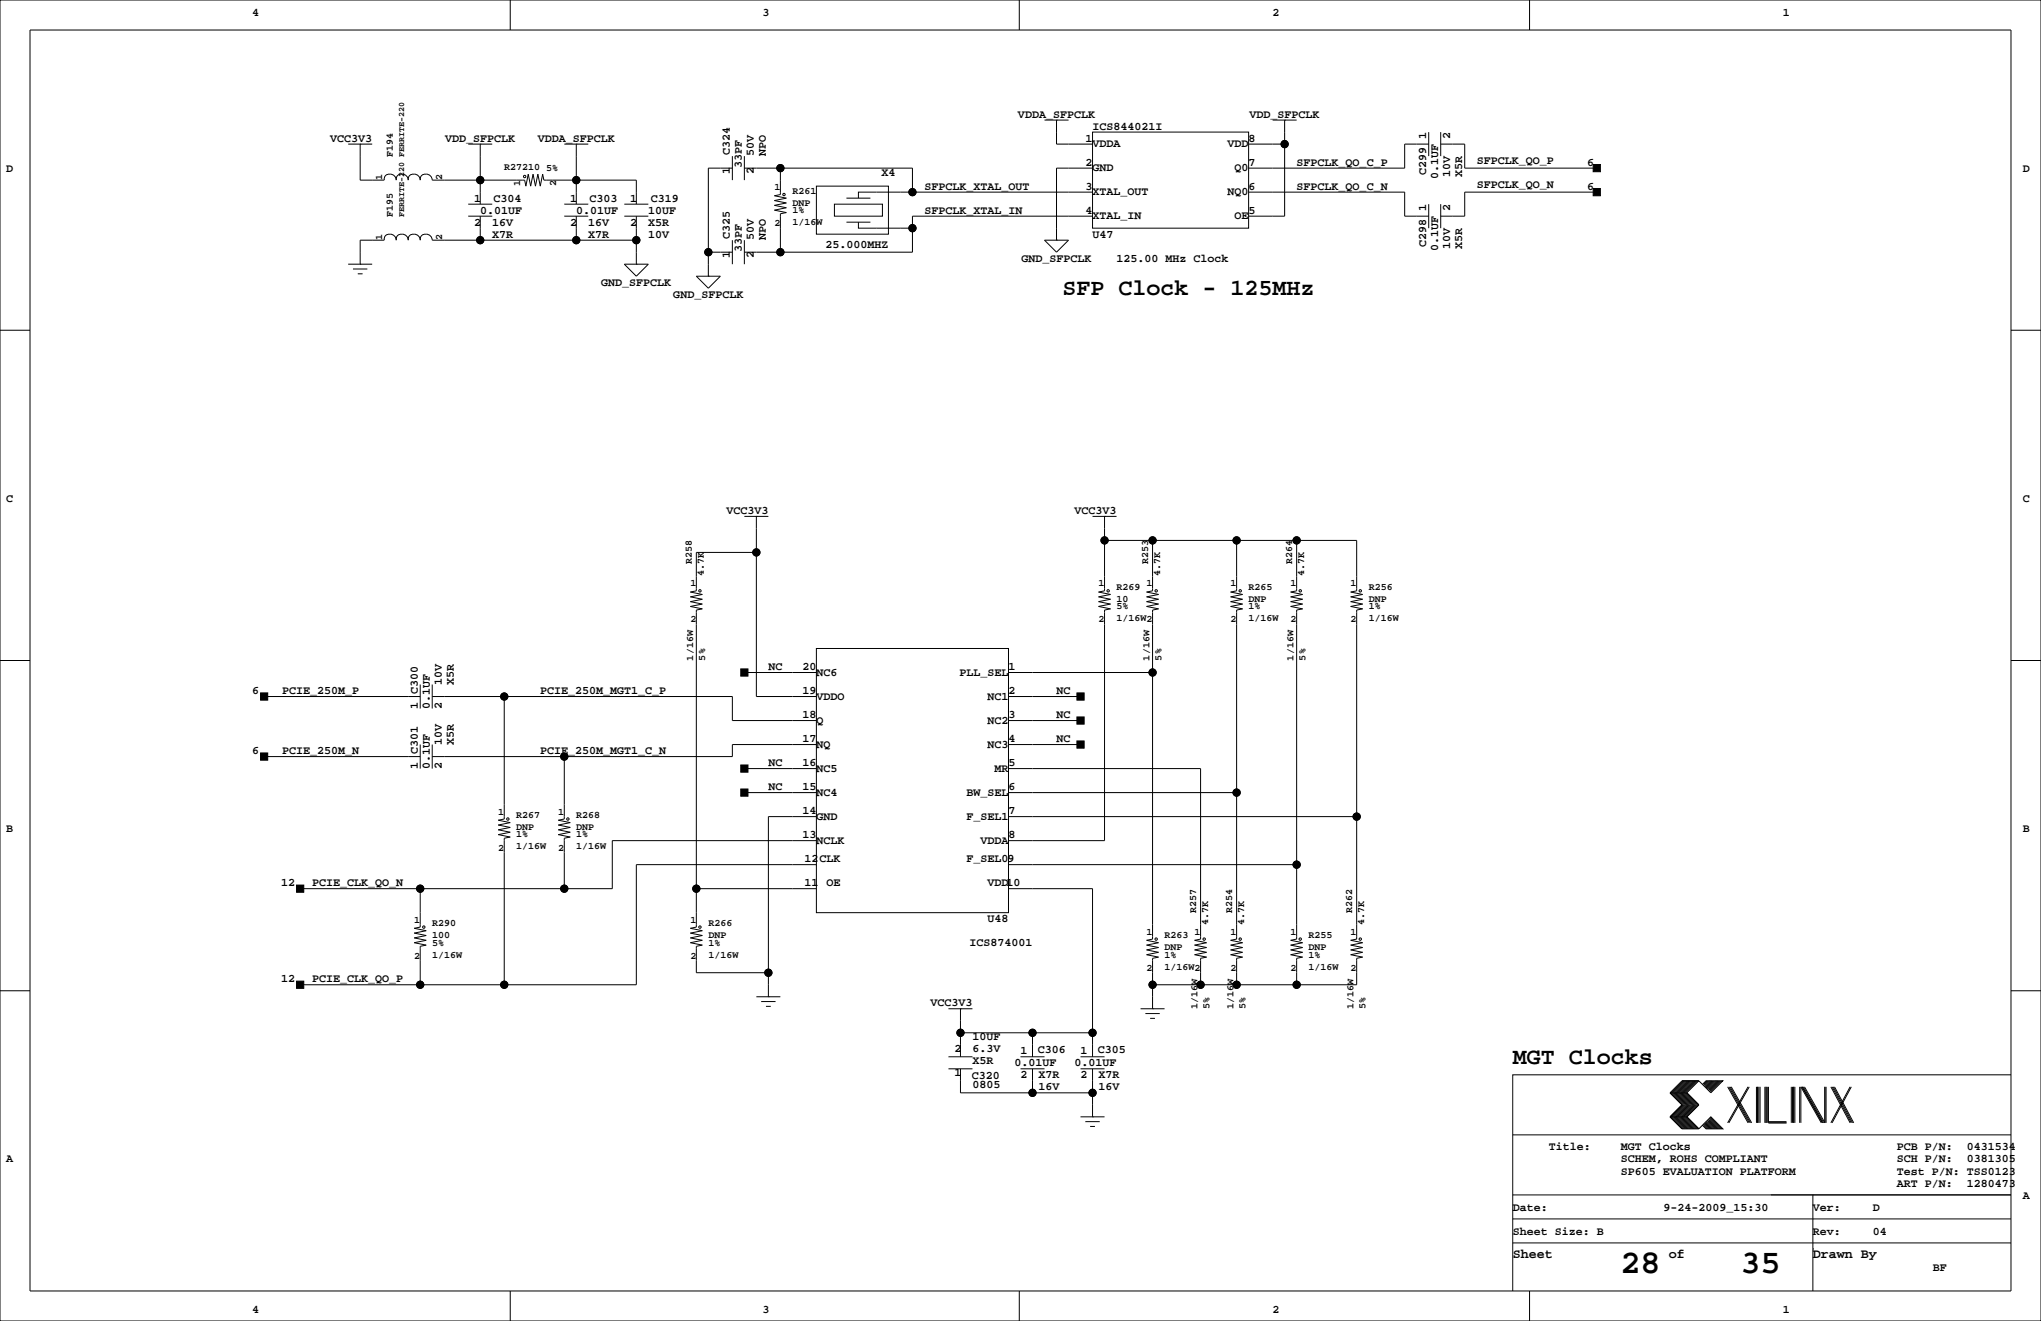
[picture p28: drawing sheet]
<svg xmlns="http://www.w3.org/2000/svg" width="432mm" height="279mm" viewBox="0 0 432 279" stroke-linecap="round" stroke-linejoin="round" font-family="sans-serif">
<defs><g id="words">
<g font-size="7.1">
<text x="342.8" y="269.3">28</text>
<text x="368.2" y="269.3">35</text>
</g>
<g font-size="4.9">
<text x="224.8" y="62.5">SFP Clock - 125MHz</text>
<text x="320" y="225.1">MGT Clocks</text>
</g>
<g font-size="2.8">
<text x="320" y="266.1">Sheet</text>
<text x="353.1" y="266.1">of</text>
<text x="383.5" y="266.1">Drawn By</text>
</g>
<g font-size="2.5">
<text x="53.3" y="3.3">4</text>
<text x="161.3" y="3.3">3</text>
<text x="269.2" y="3.3">2</text>
<text x="377.2" y="3.3">1</text>
<text x="69.8" y="30">VCC3V3</text>
<text x="94.2" y="30">VDD_SFPCLK</text>
<text x="113.8" y="30">VDDA_SFPCLK</text>
<text x="215.4" y="24.9">VDDA_SFPCLK</text>
<text x="229.7" y="30">1</text>
<text x="231.1" y="27.4">ICS844021I</text>
<text x="264.2" y="30">8</text>
<text x="264.4" y="24.9">VDD_SFPCLK</text>
<text x="301.8" y="29.4" transform="rotate(-90 301.8 29.4)">1</text>
<text x="306.8" y="29.4" transform="rotate(-90 306.8 29.4)">2</text>
<text x="154.4" y="32.8" transform="rotate(-90 154.4 32.8)">C324</text>
<text x="157" y="35.6" transform="rotate(-90 157 35.6)">33PF</text>
<text x="159.5" y="33" transform="rotate(-90 159.5 33)">50V</text>
<text x="162.1" y="33" transform="rotate(-90 162.1 33)">NPO</text>
<text x="229.7" y="35.1">2</text>
<text x="231.1" y="31.2">VDDA</text>
<text x="259.7" y="31.2">VDD</text>
<text x="264.2" y="35.1">7</text>
<text x="274.3" y="35.1">SFPCLK_QO_C_P</text>
<text x="312.4" y="34.6">SFPCLK_QO_P</text>
<text x="335.8" y="35.1">6</text>
<text x="1.3" y="36.3">D</text>
<text x="154.4" y="36.8" transform="rotate(-90 154.4 36.8)">1</text>
<text x="159.5" y="36.8" transform="rotate(-90 159.5 36.8)">2</text>
<text x="186.5" y="37.2">X4</text>
<text x="195.6" y="40.1">SFPCLK_XTAL_OUT</text>
<text x="229.7" y="40.1">3</text>
<text x="231.1" y="36.3">GND</text>
<text x="231.1" y="41.3">XTAL_OUT</text>
<text x="259.7" y="41.3">NQ0</text>
<text x="261.2" y="36.3">Q0</text>
<text x="264.2" y="40.1">6</text>
<text x="274.3" y="40.1">SFPCLK_QO_C_N</text>
<text x="301.8" y="36.9" transform="rotate(-90 301.8 36.9)">C299</text>
<text x="304.3" y="37.9" transform="rotate(-90 304.3 37.9)">0.1UF</text>
<text x="306.8" y="37.5" transform="rotate(-90 306.8 37.5)">10V</text>
<text x="309.4" y="37.5" transform="rotate(-90 309.4 37.5)">X5R</text>
<text x="312.4" y="39.7">SFPCLK_QO_N</text>
<text x="335.8" y="40.1">6</text>
<text x="428" y="36.3">D</text>
<text x="100.3" y="47.8">2</text>
<text x="100.3" y="42.7">1</text>
<text x="101.6" y="45.2">0.01UF</text>
<text x="104.1" y="47.8">16V</text>
<text x="104.4" y="42.7">C304</text>
<text x="120.6" y="47.8">2</text>
<text x="120.6" y="42.7">1</text>
<text x="121.9" y="45.2">0.01UF</text>
<text x="124.5" y="47.8">16V</text>
<text x="124.7" y="42.7">C303</text>
<text x="133.3" y="47.8">2</text>
<text x="133.3" y="42.7">1</text>
<text x="137.2" y="47.8">X5R</text>
<text x="137.2" y="45.2">10UF</text>
<text x="137.7" y="42.7">C319</text>
<text x="195.6" y="45.2">SFPCLK_XTAL_IN</text>
<text x="229.7" y="45.2">4</text>
<text x="231.1" y="46.4">XTAL_IN</text>
<text x="261.2" y="46.4">OE</text>
<text x="264.2" y="45.2">5</text>
<text x="301.8" y="44.7" transform="rotate(-90 301.8 44.7)">1</text>
<text x="306.8" y="44.7" transform="rotate(-90 306.8 44.7)">2</text>
<text x="104.1" y="50.3">X7R</text>
<text x="124.5" y="50.3">X7R</text>
<text x="137.2" y="50.3">10V</text>
<text x="154.4" y="50.5" transform="rotate(-90 154.4 50.5)">C325</text>
<text x="157" y="53.3" transform="rotate(-90 157 53.3)">33PF</text>
<text x="159.5" y="50.8" transform="rotate(-90 159.5 50.8)">50V</text>
<text x="162.1" y="50.8" transform="rotate(-90 162.1 50.8)">NPO</text>
<text x="174.6" y="52.4">25.000MHZ</text>
<text x="231.1" y="50.3">U47</text>
<text x="301.8" y="52.2" transform="rotate(-90 301.8 52.2)">C298</text>
<text x="304.3" y="53.1" transform="rotate(-90 304.3 53.1)">0.1UF</text>
<text x="306.8" y="52.7" transform="rotate(-90 306.8 52.7)">10V</text>
<text x="309.4" y="52.7" transform="rotate(-90 309.4 52.7)">X5R</text>
<text x="154.4" y="54.6" transform="rotate(-90 154.4 54.6)">1</text>
<text x="159.5" y="54.6" transform="rotate(-90 159.5 54.6)">2</text>
<text x="216.1" y="55.4">GND_SFPCLK</text>
<text x="236.2" y="55.4">125.00 MHz Clock</text>
<text x="127.2" y="60.5">GND_SFPCLK</text>
<text x="142.5" y="63">GND_SFPCLK</text>
<text x="1.3" y="106.2">C</text>
<text x="428" y="106.2">C</text>
<text x="153.7" y="108.7">VCC3V3</text>
<text x="227.3" y="108.7">VCC3V3</text>
<text x="162.6" y="141.7">NC</text>
<text x="169.8" y="141.7">20</text>
<text x="172.7" y="142.9">NC6</text>
<text x="203" y="142.9">PLL_SEL</text>
<text x="213.4" y="141.7">1</text>
<text x="53.3" y="146.8">6</text>
<text x="59.7" y="146.8">PCIE_250M_P</text>
<text x="88.4" y="149.9" transform="rotate(-90 88.4 149.9)">1</text>
<text x="88.4" y="146.8" transform="rotate(-90 88.4 146.8)">C300</text>
<text x="90.9" y="149.9" transform="rotate(-90 90.9 149.9)">0.1UF</text>
<text x="93.5" y="149.9" transform="rotate(-90 93.5 149.9)">2</text>
<text x="93.5" y="144.8" transform="rotate(-90 93.5 144.8)">10V</text>
<text x="96" y="144.8" transform="rotate(-90 96 144.8)">X5R</text>
<text x="114.3" y="146.8">PCIE_250M_MGT1_C_P</text>
<text x="169.8" y="146.8">19</text>
<text x="172.7" y="148">VDDO</text>
<text x="208.9" y="148">NC1</text>
<text x="213.4" y="146.8">2</text>
<text x="223.5" y="146.8">NC</text>
<text x="169.8" y="151.9">18</text>
<text x="172.7" y="153.1">Q</text>
<text x="208.9" y="153.1">NC2</text>
<text x="213.4" y="151.9">3</text>
<text x="223.5" y="151.9">NC</text>
<text x="53.3" y="159.5">6</text>
<text x="59.7" y="159.5">PCIE_250M_N</text>
<text x="88.4" y="159.5" transform="rotate(-90 88.4 159.5)">C301</text>
<text x="93.5" y="157.5" transform="rotate(-90 93.5 157.5)">10V</text>
<text x="96" y="157.5" transform="rotate(-90 96 157.5)">X5R</text>
<text x="114.3" y="159.5">PCIE_250M_MGT1_C_N</text>
<text x="169.8" y="157">17</text>
<text x="172.7" y="158.2">NQ</text>
<text x="208.9" y="158.2">NC3</text>
<text x="213.4" y="157">4</text>
<text x="223.5" y="157">NC</text>
<text x="88.4" y="162.6" transform="rotate(-90 88.4 162.6)">1</text>
<text x="90.9" y="162.6" transform="rotate(-90 90.9 162.6)">0.1UF</text>
<text x="93.5" y="162.6" transform="rotate(-90 93.5 162.6)">2</text>
<text x="162.6" y="162.1">NC</text>
<text x="162.6" y="167.1">NC</text>
<text x="169.8" y="162.1">16</text>
<text x="169.8" y="167.1">15</text>
<text x="172.7" y="163.3">NC5</text>
<text x="210.4" y="163.3">MR</text>
<text x="213.4" y="167.1">6</text>
<text x="213.4" y="162.1">5</text>
<text x="169.8" y="172.2">14</text>
<text x="172.7" y="168.3">NC4</text>
<text x="172.7" y="173.4">GND</text>
<text x="204.5" y="168.3">BW_SEL</text>
<text x="204.5" y="173.4">F_SEL1</text>
<text x="213.4" y="172.2">7</text>
<text x="1.3" y="176">B</text>
<text x="169.8" y="177.3">13</text>
<text x="172.7" y="178.5">NCLK</text>
<text x="207.4" y="178.5">VDDA</text>
<text x="213.4" y="177.3">8</text>
<text x="428" y="176">B</text>
<text x="170.2" y="182.4">12</text>
<text x="173.4" y="182.4">CLK</text>
<text x="204.5" y="182.4">F_SEL09</text>
<text x="59.5" y="187.5">12</text>
<text x="66" y="187.5">PCIE_CLK_QO_N</text>
<text x="170.2" y="187.5">11</text>
<text x="174.8" y="187.5">OE</text>
<text x="208.9" y="187.5">VDD10</text>
<text x="208.9" y="195.1">U48</text>
<text x="205.1" y="200.2">ICS874001</text>
<text x="59.5" y="207.8">12</text>
<text x="66" y="207.8">PCIE_CLK_QO_P</text>
<text x="196.8" y="212.9">VCC3V3</text>
<text x="205.7" y="220.1">10UF</text>
<text x="201.9" y="222.6">2</text>
<text x="201.9" y="227.7">1</text>
<text x="205.7" y="222.6">6.3V</text>
<text x="205.7" y="225.1">X5R</text>
<text x="214.6" y="225.6">0.01UF</text>
<text x="215.9" y="223">1</text>
<text x="219.5" y="222.7">C306</text>
<text x="227.3" y="225.6">0.01UF</text>
<text x="228.6" y="223">1</text>
<text x="232.2" y="222.7">C305</text>
<text x="205.6" y="228.3">C320</text>
<text x="205.7" y="230.2">0805</text>
<text x="215.9" y="228.1">2</text>
<text x="219.7" y="228.1">X7R</text>
<text x="219.7" y="230.6">16V</text>
<text x="228.6" y="228.1">2</text>
<text x="232.4" y="230.6">16V</text>
<text x="232.4" y="228.1">X7R</text>
<text x="1.3" y="245.9">A</text>
<text x="327.7" y="243.3">Title:</text>
<text x="342.9" y="243.3">MGT Clocks</text>
<text x="342.9" y="245.9">SCHEM, ROHS COMPLIANT</text>
<text x="401.3" y="245.9">SCH P/N:</text>
<text x="401.3" y="243.3">PCB P/N:</text>
<text x="416.1" y="245.9">0381305</text>
<text x="416.1" y="243.3">0431534</text>
<text x="342.9" y="248.4">SP605 EVALUATION PLATFORM</text>
<text x="401.3" y="248.4">Test P/N: TSS0123</text>
<text x="401.3" y="251">ART P/N:</text>
<text x="416.1" y="251">1280473</text>
<text x="320" y="256">Date:</text>
<text x="351.9" y="256.2">9-24-2009_15:30</text>
<text x="383.5" y="256">Ver:</text>
<text x="396.2" y="256">D</text>
<text x="428" y="253.5">A</text>
<text x="320" y="261.1">Sheet Size: B</text>
<text x="383.5" y="261.1">Rev:</text>
<text x="396.2" y="261.1">04</text>
<text x="408.9" y="268.7">BF</text>
<text x="53.3" y="277.6">4</text>
<text x="161.3" y="277.6">3</text>
<text x="269.2" y="277.6">2</text>
<text x="377.2" y="277.6">1</text>
</g>
<g font-size="2.1">
<text x="83.1" y="33.3" transform="rotate(-90 83.1 33.3)">F194</text>
<text x="106.7" y="35.9">R27210</text>
<text x="80.8" y="38.1" transform="rotate(-90 80.8 38.1)">1</text>
<text x="93.5" y="38.1" transform="rotate(-90 93.5 38.1)">2</text>
<text x="110.1" y="39.4" transform="rotate(-90 110.1 39.4)">1</text>
<text x="115.6" y="36.2">5%</text>
<text x="117.7" y="39.4" transform="rotate(-90 117.7 39.4)">2</text>
<text x="163.8" y="40.2">1</text>
<text x="167.6" y="41">R261</text>
<text x="83.1" y="46" transform="rotate(-90 83.1 46)">F195</text>
<text x="163.8" y="47.8">2</text>
<text x="167.6" y="43.5">DNP</text>
<text x="167.6" y="47.6">1/16W</text>
<text x="167.6" y="45">1%</text>
<text x="80.8" y="50.8" transform="rotate(-90 80.8 50.8)">1</text>
<text x="93.5" y="50.8" transform="rotate(-90 93.5 50.8)">2</text>
<text x="146.4" y="119.4" transform="rotate(-90 146.4 119.4)">R258</text>
<text x="242.9" y="119.4" transform="rotate(-90 242.9 119.4)">R253</text>
<text x="273.4" y="119.4" transform="rotate(-90 273.4 119.4)">R264</text>
<text x="146" y="124">1</text>
<text x="148.9" y="121.9" transform="rotate(-90 148.9 121.9)">4.7K</text>
<text x="232.4" y="124">1</text>
<text x="236.2" y="124.8">R269</text>
<text x="242.6" y="124">1</text>
<text x="245.5" y="121.9" transform="rotate(-90 245.5 121.9)">4.7K</text>
<text x="260.3" y="124">1</text>
<text x="264.2" y="124.8">R265</text>
<text x="273.1" y="124">1</text>
<text x="275.9" y="121.9" transform="rotate(-90 275.9 121.9)">4.7K</text>
<text x="285.8" y="124">1</text>
<text x="289.6" y="124.8">R256</text>
<text x="146" y="131.6">2</text>
<text x="232.4" y="131.6">2</text>
<text x="236.2" y="127.3">10</text>
<text x="236.2" y="131.4">1/16W2</text>
<text x="236.2" y="128.9">5%</text>
<text x="260.3" y="131.6">2</text>
<text x="264.2" y="127.3">DNP</text>
<text x="264.2" y="131.4">1/16W</text>
<text x="264.2" y="128.9">1%</text>
<text x="273.1" y="131.6">2</text>
<text x="285.8" y="131.6">2</text>
<text x="289.6" y="127.3">DNP</text>
<text x="289.6" y="131.4">1/16W</text>
<text x="289.6" y="128.9">1%</text>
<text x="146.6" y="139.7" transform="rotate(-90 146.6 139.7)">1/16W</text>
<text x="149.2" y="139.7" transform="rotate(-90 149.2 139.7)">5%</text>
<text x="243.2" y="139.7" transform="rotate(-90 243.2 139.7)">1/16W</text>
<text x="245.7" y="139.7" transform="rotate(-90 245.7 139.7)">5%</text>
<text x="273.6" y="139.7" transform="rotate(-90 273.6 139.7)">1/16W</text>
<text x="276.2" y="139.7" transform="rotate(-90 276.2 139.7)">5%</text>
<text x="105.4" y="172.3">1</text>
<text x="109.2" y="173.1">R267</text>
<text x="118.1" y="172.3">1</text>
<text x="121.9" y="173.1">R268</text>
<text x="105.4" y="179.9">2</text>
<text x="109.2" y="175.6">DNP</text>
<text x="109.2" y="179.7">1/16W</text>
<text x="109.2" y="177.1">1%</text>
<text x="118.1" y="179.9">2</text>
<text x="121.9" y="177.1">1%</text>
<text x="121.9" y="179.7">1/16W</text>
<text x="121.9" y="175.6">DNP</text>
<text x="87.6" y="195.1">1</text>
<text x="91.4" y="195.9">R290</text>
<text x="146" y="195.1">1</text>
<text x="149.9" y="195.9">R266</text>
<text x="242.6" y="197.7">1</text>
<text x="252.7" y="197.7">1</text>
<text x="253.1" y="193" transform="rotate(-90 253.1 193)">R257</text>
<text x="255.6" y="195.6" transform="rotate(-90 255.6 195.6)">4.7K</text>
<text x="260.3" y="197.7">1</text>
<text x="260.7" y="193" transform="rotate(-90 260.7 193)">R254</text>
<text x="263.2" y="195.6" transform="rotate(-90 263.2 195.6)">4.7K</text>
<text x="273.1" y="197.7">1</text>
<text x="285.8" y="197.7">1</text>
<text x="286.1" y="193" transform="rotate(-90 286.1 193)">R262</text>
<text x="288.6" y="195.6" transform="rotate(-90 288.6 195.6)">4.7K</text>
<text x="87.6" y="202.8">2</text>
<text x="91.4" y="200">5%</text>
<text x="91.4" y="202.5">1/16W</text>
<text x="91.4" y="198.5">100</text>
<text x="146" y="202.8">2</text>
<text x="149.9" y="200">1%</text>
<text x="149.9" y="202.5">1/16W</text>
<text x="149.9" y="198.5">DNP</text>
<text x="246.4" y="198.5">R263</text>
<text x="246.4" y="201">DNP</text>
<text x="246.4" y="202.5">1%</text>
<text x="276.9" y="198.5">R255</text>
<text x="276.9" y="201">DNP</text>
<text x="276.9" y="202.5">1%</text>
<text x="242.6" y="205.3">2</text>
<text x="246.4" y="205.1">1/16W2</text>
<text x="260.3" y="205.3">2</text>
<text x="273.1" y="205.3">2</text>
<text x="276.9" y="205.1">1/16W</text>
<text x="285.8" y="205.3">2</text>
<text x="253.3" y="213.4" transform="rotate(-90 253.3 213.4)">1/16W</text>
<text x="255.9" y="213.4" transform="rotate(-90 255.9 213.4)">5%</text>
<text x="260.9" y="213.4" transform="rotate(-90 260.9 213.4)">1/16W</text>
<text x="263.5" y="213.4" transform="rotate(-90 263.5 213.4)">5%</text>
<text x="286.3" y="213.4" transform="rotate(-90 286.3 213.4)">1/16W</text>
<text x="288.9" y="213.4" transform="rotate(-90 288.9 213.4)">5%</text>
</g>
<text font-size="1.8" x="85.5" y="46" transform="rotate(-90 85.5 46)">FERRITE-220 FERRITE-220</text>
</g></defs>
<g fill="none" stroke="#000" stroke-width=".21">
<path d="M0 0h431.8v279.4h-431.8zM6.3 6.4h419.1v266.6h-419.1zM107.9 0v6.4M215.6 0v6.4M323.6 0v6.4M73.7 30.5h5M76.2 30.5h.1M76.2 30.5v7.6h5.1a1.02 1.02 0 0 1 1.2-1.2M82.5 36.8a1.27 1.27 0 0 1 1.3 1.3 1.05 1.05 0 0 1 1.3-1.2M85.1 36.8a1.27 1.27 0 0 1 1.3 1.3 1.05 1.05 0 0 1 1.2-1.2M87.6 36.8a1.27 1.27 0 0 1 1.3 1.3 1.05 1.05 0 0 1 1.3-1.2M90.2 36.8a1.27 1.27 0 0 1 1.2 1.3h19.6l.3 1.3 .5-2.6 .5 2.6 .5-2.6 .5 2.6 .5-2.6 .5 2.6 .5-2.6 .3 1.3h19.5v5.1"/>
<path d="M99.1 30.5h5M101.6 30.5h.1M101.6 30.5v12.7M119.4 30.5h5.1M121.9 30.5h.1M121.9 30.5v12.7M154.9 35.6h-5v22.8M154.9 33v5.1M157.5 35.6h35.5v5M157.5 33v5.1M165.1 35.6v5.5l-1.3 .3 2.6 .5-2.6 .5 2.6 .5-2.6 .5 2.6 .5-2.6 .5 2.6 .6-1.3 .2v8.1M172.7 39.4h15.3v10.1h-15.3z"/>
<path d="M221 25.4h5.1M223.5 25.4h.1M223.5 25.4v5.1h7.6M231.1 27.9h33.1v20.4h-33.1zM231.1 35.6h-7.6v15.2M264.2 30.5h7.6M269.2 25.4h5.1M271.8 25.4h.1M271.8 25.4v20.3h-7.6M302.3 30.5h-5.1v5.1h-33M302.3 27.9v5.1M304.8 30.5h5.1v5.1h27.9"/>
<path d="M304.8 27.9v5.1M73.7 55.9h5M74.7 56.9h3M75.7 57.9h1M76.2 55.9h.1M82.5 49.6a1.02 1.02 0 0 0-1.2 1.2h-5.1v5.1M82.5 49.5a1.27 1.27 0 0 1 1.3 1.3 1.05 1.05 0 0 1 1.3-1.2M85.1 49.5a1.27 1.27 0 0 1 1.3 1.3 1.05 1.05 0 0 1 1.2-1.2M87.6 49.5a1.27 1.27 0 0 1 1.3 1.3 1.05 1.05 0 0 1 1.3-1.2M90.2 49.5a1.27 1.27 0 0 1 1.2 1.3h43.2M99.1 45.7h5M99.1 43.2h5"/>
<path d="M101.6 45.7v5.1M119.4 45.7h5.1M119.4 43.2h5.1M121.9 45.7v5.1M132.1 45.7h5.1M132.1 55.9h5.1l-2.6 2.5zM132.1 43.2h5.1M134.6 55.9h.1M134.6 45.7v10.2M147.3 58.4h5.1l-2.5 2.6zM149.9 58.4h.1M149.9 53.3h5"/>
<path d="M154.9 50.8v5.1M157.5 50.8v5.1M176.5 43.2h10.2v2.5h-10.2zM179.1 41.9h5M179.1 47h5M181.6 47v1.3h11.4M221 50.8h5.1l-2.6 2.5zM223.5 50.8h.1M231.1 40.6h-49.5v1.3M231.1 45.7h-38.1v7.6h-35.5M264.2 40.6h33v5.1h5.1M302.3 43.2v5.1"/>
<path d="M304.8 43.2v5.1M337.8 40.6h-27.9v5.1h-5.1M0 69.8h6.3M425.4 69.8h6.4M157.5 109.2h5.1M160 109.2h.1M160 109.2v38.1h12.7M160 116.8h-12.7v8.2l-1.3 .2 2.6 .5-2.6 .5 2.6 .5-2.6 .6 2.6 .5-2.6 .5 2.6 .5-1.3 .2v67.1l-1.3 .2 2.6 .5-2.6 .6 2.6 .5-2.6 .5 2.6 .5-2.6 .5 2.6 .5-1.3 .3v5.5h15.3M231.1 109.2h5.1M233.7 109.2h.1M233.7 109.2v15.8l-1.3 .2 2.5 .5-2.5 .5 2.5 .5-2.5 .6 2.5 .5-2.5 .5 2.5 .5-1.2 .2v48.8h-20.3M233.7 114.3h53.3v10.7l-1.2 .2 2.5 .5-2.5 .5 2.5 .5-2.5 .6 2.5 .5-2.5 .5 2.5 .5-1.3 .2v69.6l-1.2 .3 2.5 .5-2.5 .5 2.5 .5-2.5 .5 2.5 .5-2.5 .5 2.5 .5-1.3 .3v5.6h-43.2"/>
<path d="M243.8 114.3v10.7l-1.2 .2 2.5 .5-2.5 .5 2.5 .5-2.5 .6 2.5 .5-2.5 .5 2.5 .5-1.3 .2v69.6l-1.2 .3 2.5 .5-2.5 .5 2.5 .5-2.5 .5 2.5 .5-2.5 .5 2.5 .5-1.3 .3v10.7M261.6 114.3v10.7l-1.3 .2 2.6 .5-2.6 .5 2.6 .5-2.6 .6 2.6 .5-2.6 .5 2.6 .5-1.3 .2v69.6l-1.3 .3 2.6 .5-2.6 .5 2.6 .5-2.6 .5 2.6 .5-2.6 .5 2.6 .5-1.3 .3v5.6M274.3 114.3v10.7l-1.3 .2 2.6 .5-2.6 .5 2.6 .5-2.6 .6 2.6 .5-2.6 .5 2.6 .5-1.3 .2v69.6l-1.3 .3 2.6 .5-2.6 .5 2.6 .5-2.6 .5 2.6 .5-2.6 .5 2.6 .5-1.3 .3v5.6M0 139.7h6.3M172.7 137.2h40.7v55.8h-40.7zM425.4 139.7h6.4M55.9 147.3h33M88.9 144.8v5.1M88.9 157.5v5.1M91.4 147.3h63.5v5.1h17.8M91.4 144.8v5.1M91.4 157.5v5.1"/>
<path d="M106.7 147.3v25.9l-1.3 .3 2.5 .5-2.5 .5 2.5 .5-2.5 .5 2.5 .5-2.5 .5 2.5 .5-1.2 .3v31M157.5 142.2h15.2M172.7 157.5h-17.8v2.5h-63.5M213.4 147.3h15.2M213.4 152.4h15.2M213.4 157.5h15.2M213.4 142.2h30.4M55.9 160h33M119.4 160v13.2l-1.3 .3 2.5 .5-2.5 .5 2.5 .5-2.5 .5 2.5 .5-2.5 .5 2.5 .5-1.2 .3v10.7M157.5 167.6h15.2M157.5 162.6h15.2M172.7 177.8h-43.2v10.2h-66"/>
<path d="M172.7 172.7h-10.1v38.1M213.4 162.6h40.6v36l-1.3 .3 2.6 .5-2.6 .5 2.6 .5-2.6 .5 2.6 .5-2.6 .5 2.6 .5-1.3 .3v5.6M213.4 172.7h73.6M213.4 167.6h48.2M88.9 188v8.1l-1.3 .2 2.6 .5-2.6 .6 2.6 .5-2.6 .5 2.6 .5-2.6 .5 2.6 .5-1.3 .3v8.1M147.3 188h25.4M172.7 182.9h-38.1v25.4h-71.1M213.4 188h17.7v35.5M213.4 182.9h60.9M0 209.5h6.3M160 210.8h5.1M161 211.8h3.1"/>
<path d="M162.1 212.9h1M162.6 210.8h.1M200.7 213.4h5M203.2 213.4h.1M203.2 213.4v10.1M203.2 218.4h27.9M218.4 218.4v5.1M241.3 213.4h5.1M242.3 214.4h3.1M243.3 215.4h1M243.8 213.4h.1M425.4 209.5h6.4"/>
<path d="M200.7 226.1h5M200.7 223.5h5M203.2 226.1v5h27.9M215.9 226.1h5.1M215.9 223.5h5.1M218.4 226.1v5M228.6 236.2h5.1M228.6 226.1h5.1M228.6 223.5h5.1M229.6 237.2h3.1M230.6 238.3h1M231.1 236.2h.1"/>
<path d="M231.1 226.1v10.1M353.3 231.1h3.6M353.3 236.2h3.6M353.3 236.2l2.6 2.6h3.5M353.3 231.1l2.6 2.6-2.6 2.5M356.1 228.6l-2.5 2.5 2.5 2.6-2.5 2.5 2.5 2.6M356.4 228.6l-2.6 2.5 2.6 2.6-2.6 2.5 2.6 2.6M356.6 228.6l-2.5 2.5 2.5 2.6-2.5 2.5 2.5 2.6M356.9 228.6l-2.6 2.5 2.6 2.6-2.6 2.5 2.6 2.6M356.9 231.1l2.5 2.6-2.5 2.5M356.9 236.2l2.5 2.6M357.1 228.6l-2.5 2.5 2.5 2.6-2.5 2.5 2.5 2.6"/>
<path d="M357.4 228.6l-2.6 2.5 2.6 2.6-2.6 2.5 2.6 2.6M357.6 228.6l-2.5 2.5 2.5 2.6-2.5 2.5 2.5 2.6M357.9 228.6l-2.6 2.5 2.6 2.6-2.6 2.5 2.6 2.6M358.1 228.6l-2.5 2.5 2.5 2.6-2.5 2.5 2.5 2.6M358.4 228.6l-2.5 2.5 2.5 2.6-2.5 2.5 2.5 2.6M358.6 228.6l-2.5 2.5 2.5 2.6-2.5 2.5 2.5 2.6M358.9 228.6l-2.5 2.5 2.5 2.6-2.5 2.5 2.5 2.6M359.2 228.6l-2.6 2.5 2.6 2.6-2.6 2.5 2.6 2.6M359.4 228.6l2.5 2.5 2.6-2.5h-3.6l-.7 .8M359.4 228.6h-3.5l-2.6 2.5M359.4 228.6l-2.5 2.5M360.2 238l.7 .8h3.6l-2.6-2.6-2.5 2.6"/>
<path d="M360.4 237.7l1 1.1M360.4 238l.8 .8M360.7 237.5l1.2 1.3M360.7 237.7l1 1.1M360.9 237.2l1.6 1.6M360.9 237.5l1.3 1.3M361.2 237l1.8 1.8M361.2 237.2l1.5 1.6M361.2 228.6l-.8 .8M361.4 236.7l2.1 2.1M361.4 237l1.8 1.8M361.4 228.6l-1 1"/>
<path d="M361.7 236.5l2.3 2.3M361.7 236.7l2 2.1M361.7 228.6l-1 1M361.9 236.5l2.3 2.3M361.9 228.6l-1.2 1.3M362.2 228.6l-1.3 1.3M362.5 228.6l-1.6 1.5M362.7 228.6l-1.5 1.5M363 228.6l-1.8 1.8M363.2 228.6l-1.8 1.8M363.5 228.6l-2.1 2M363.7 228.6l-2 2"/>
<path d="M364 228.6l-2.3 2.3M364.2 228.6l-2.3 2.3M365.5 229.9l4.3 7.6M365.8 229.9l4.3 7.6M366 229.9l4.3 7.6M366.3 229.9l4.3 7.6M369.8 229.9l-4.3 7.6M370.1 229.9l-4.3 7.6M371.6 229.9v7.6M371.9 229.9v7.6M372.1 229.9v7.6M372.4 229.9v7.6"/>
<path d="M373.4 229.9v7.6M373.6 229.9v7.6M373.9 229.9v7.6M374.1 237.2h3.9M374.1 229.9v7.6h3.9M379 229.9v7.6M379.2 229.9v7.6M379.5 229.9v7.6M379.7 229.9v7.6M380.7 229.9v7.6M381 237.5v-7.6l4.3 7.6M381.3 229.9l4.3 7.6"/>
<path d="M381.5 229.9l4.3 7.6M381.8 229.9l4.3 7.6v-7.6M386.3 229.9v7.6M387.3 229.9l4.1 7.6M387.6 229.9l4.1 7.6M387.9 229.9l4 7.6M388.1 229.9l4.1 7.6M391.4 229.9l-4.1 7.6M391.7 229.9l-4.1 7.6M425.4 227.3h-105.4v35.6M320 257.8h105.4M320 252.7h105.4"/>
<path d="M320 240h105.4M383.5 252.7v20.3M107.9 273v6.4M215.6 273v6.4M320 262.9v10.1M320 262.9h105.4M323.6 273v6.4M383.5 264.2h.1"/>
<circle cx="101.6" cy="38.1" r=".76"/>
<circle cx="111" cy="37.3" r=".25"/>
<circle cx="121.9" cy="38.1" r=".76"/>
<circle cx="165.1" cy="35.6" r=".76"/>
<circle cx="271.8" cy="30.5" r=".76"/>
<circle cx="101.6" cy="50.8" r=".76"/>
<circle cx="121.9" cy="50.8" r=".76"/>
<circle cx="134.6" cy="50.8" r=".76"/>
<circle cx="149.9" cy="53.3" r=".76"/>
<circle cx="165.1" cy="53.3" r=".76"/>
<circle cx="165.9" cy="41.1" r=".25"/>
<circle cx="193" cy="40.6" r=".76"/>
<circle cx="193" cy="48.3" r=".76"/>
<circle cx="160" cy="116.8" r=".76"/>
<circle cx="233.7" cy="114.3" r=".76"/>
<circle cx="243.8" cy="114.3" r=".76"/>
<circle cx="261.6" cy="114.3" r=".76"/>
<circle cx="274.3" cy="114.3" r=".76"/>
<circle cx="148.1" cy="125" r=".25"/>
<circle cx="234.4" cy="125" r=".25"/>
<circle cx="244.6" cy="125" r=".25"/>
<circle cx="262.4" cy="125" r=".25"/>
<circle cx="275.1" cy="125" r=".25"/>
<circle cx="287.8" cy="125" r=".25"/>
<circle cx="106.7" cy="147.3" r=".76"/>
<circle cx="243.8" cy="142.2" r=".76"/>
<circle cx="107.4" cy="173.2" r=".25"/>
<circle cx="119.4" cy="160" r=".76"/>
<circle cx="120.1" cy="173.2" r=".25"/>
<circle cx="261.6" cy="167.6" r=".76"/>
<circle cx="287" cy="172.7" r=".76"/>
<circle cx="88.9" cy="188" r=".76"/>
<circle cx="89.7" cy="196.1" r=".25"/>
<circle cx="119.4" cy="188" r=".76"/>
<circle cx="147.3" cy="188" r=".76"/>
<circle cx="148.1" cy="196.1" r=".25"/>
<circle cx="244.6" cy="198.6" r=".25"/>
<circle cx="254.8" cy="198.6" r=".25"/>
<circle cx="262.4" cy="198.6" r=".25"/>
<circle cx="274.3" cy="182.9" r=".76"/>
<circle cx="275.1" cy="198.6" r=".25"/>
<circle cx="287.8" cy="198.6" r=".25"/>
<circle cx="88.9" cy="208.3" r=".76"/>
<circle cx="106.7" cy="208.3" r=".76"/>
<circle cx="162.6" cy="205.7" r=".76"/>
<circle cx="203.2" cy="218.4" r=".76"/>
<circle cx="218.4" cy="218.4" r=".76"/>
<circle cx="231.1" cy="218.4" r=".76"/>
<circle cx="243.8" cy="208.3" r=".76"/>
<circle cx="254" cy="208.3" r=".76"/>
<circle cx="261.6" cy="208.3" r=".76"/>
<circle cx="274.3" cy="208.3" r=".76"/>
<circle cx="218.4" cy="231.1" r=".76"/>
<circle cx="231.1" cy="231.1" r=".76"/>
</g>
<g fill="#000" stroke="#000" stroke-width=".21">
<path d="M337.1 34.8h1.5v1.5h-1.5z" fill-rule="evenodd"/>
<path d="M337.1 39.9h1.5v1.5h-1.5z" fill-rule="evenodd"/>
<path d="M55.1 146.6h1.5v1.5h-1.5z" fill-rule="evenodd"/>
<path d="M156.7 141.5h1.5v1.5h-1.5z" fill-rule="evenodd"/>
<path d="M227.8 146.6h1.6v1.5h-1.6z" fill-rule="evenodd"/>
<path d="M227.8 151.6h1.6v1.6h-1.6z" fill-rule="evenodd"/>
<path d="M227.8 156.7h1.6v1.5h-1.6z" fill-rule="evenodd"/>
<path d="M55.1 159.3h1.5v1.5h-1.5z" fill-rule="evenodd"/>
<path d="M156.7 166.9h1.5v1.5h-1.5z" fill-rule="evenodd"/>
<path d="M156.7 161.8h1.5v1.5h-1.5z" fill-rule="evenodd"/>
<path d="M62.7 187.2h1.6v1.5h-1.6z" fill-rule="evenodd"/>
<path d="M62.7 207.5h1.6v1.5h-1.6z" fill-rule="evenodd"/>
<circle cx="101.6" cy="38.1" r=".76"/>
<circle cx="121.9" cy="38.1" r=".76"/>
<circle cx="165.1" cy="35.6" r=".76"/>
<circle cx="271.8" cy="30.5" r=".76"/>
<circle cx="101.6" cy="50.8" r=".76"/>
<circle cx="121.9" cy="50.8" r=".76"/>
<circle cx="134.6" cy="50.8" r=".76"/>
<circle cx="149.9" cy="53.3" r=".76"/>
<circle cx="165.1" cy="53.3" r=".76"/>
<circle cx="193" cy="40.6" r=".76"/>
<circle cx="193" cy="48.3" r=".76"/>
<circle cx="160" cy="116.8" r=".76"/>
<circle cx="233.7" cy="114.3" r=".76"/>
<circle cx="243.8" cy="114.3" r=".76"/>
<circle cx="261.6" cy="114.3" r=".76"/>
<circle cx="274.3" cy="114.3" r=".76"/>
<circle cx="106.7" cy="147.3" r=".76"/>
<circle cx="243.8" cy="142.2" r=".76"/>
<circle cx="119.4" cy="160" r=".76"/>
<circle cx="261.6" cy="167.6" r=".76"/>
<circle cx="287" cy="172.7" r=".76"/>
<circle cx="88.9" cy="188" r=".76"/>
<circle cx="119.4" cy="188" r=".76"/>
<circle cx="147.3" cy="188" r=".76"/>
<circle cx="274.3" cy="182.9" r=".76"/>
<circle cx="88.9" cy="208.3" r=".76"/>
<circle cx="106.7" cy="208.3" r=".76"/>
<circle cx="162.6" cy="205.7" r=".76"/>
<circle cx="203.2" cy="218.4" r=".76"/>
<circle cx="218.4" cy="218.4" r=".76"/>
<circle cx="231.1" cy="218.4" r=".76"/>
<circle cx="243.8" cy="208.3" r=".76"/>
<circle cx="254" cy="208.3" r=".76"/>
<circle cx="261.6" cy="208.3" r=".76"/>
<circle cx="274.3" cy="208.3" r=".76"/>
<circle cx="218.4" cy="231.1" r=".76"/>
<circle cx="231.1" cy="231.1" r=".76"/>
</g>
<use href="#words"/>
</svg>
